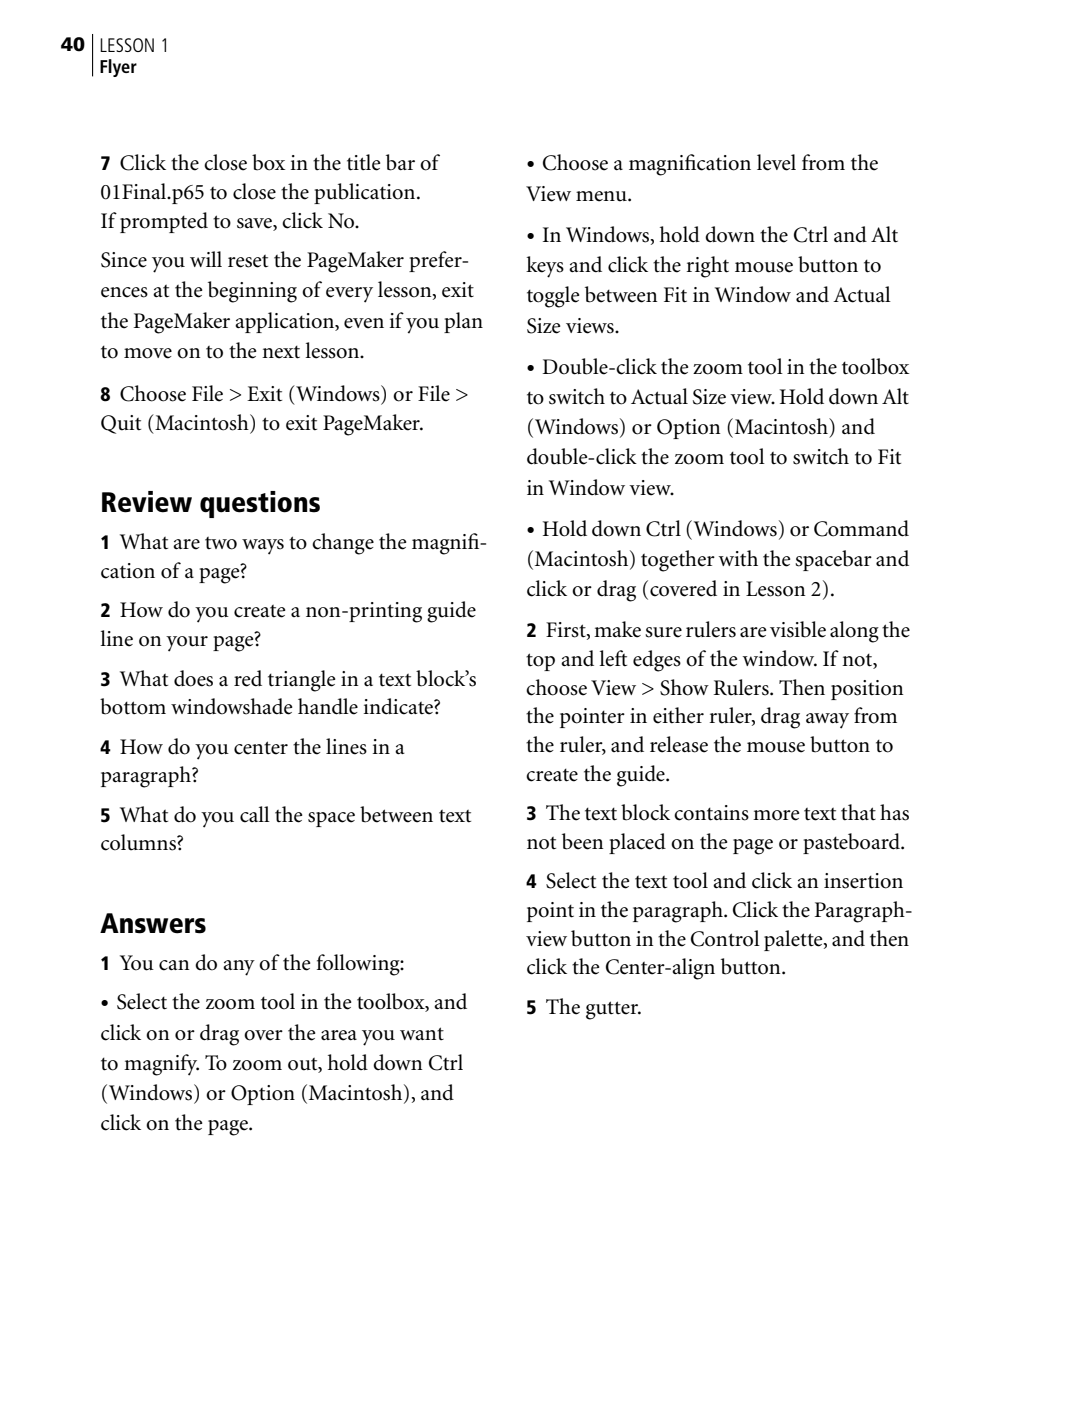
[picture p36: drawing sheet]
<svg xmlns="http://www.w3.org/2000/svg" width="175mm" height="229mm" viewBox="0 0 175 229" stroke-linecap="round" stroke-linejoin="round" font-family="sans-serif">
<defs><g id="words">
<g font-size="4.6">
<text x="16.4" y="83.6">Review questions</text>
<text x="16.4" y="152.2">Answers</text>
</g>
<g font-size="3.6">
<text x="19.6" y="27.8">Click the close box in the title bar of</text>
<text x="88.5" y="27.8">Choose a magnif</text>
<text x="111.7" y="27.8">ication level from the</text>
<text x="16.4" y="32.5">01Final.p65 to close the publication.</text>
<text x="85.9" y="32.7">View menu.</text>
<text x="16.4" y="37.2">Ifprompted to save, click No.</text>
<text x="88.5" y="39.5">In Windows, hold down the Ctrl and Alt</text>
<text x="16.4" y="43.6">Since you will reset the PageMaker prefer-</text>
<text x="85.9" y="44.4">keys and click the right mouse button to</text>
<text x="16.4" y="48.5">ences at the beginning of every lesson, exit</text>
<text x="16.4" y="53.5">the PageMaker application, even if you plan</text>
<text x="85.9" y="49.3">toggle between Fit in Window and Actual</text>
<text x="16.4" y="58.4">to move on to the next lesson.</text>
<text x="85.9" y="54.3">Size views.</text>
<text x="19.6" y="65.5">Choose File &gt; Exit (Windows) or File &gt;</text>
<text x="85.9" y="65.9">to switch to Actual Size view. Hold down Alt</text>
<text x="88.5" y="61">Double-click the zoom tool in the toolbox</text>
<text x="16.4" y="70.1">Quit (Macintosh) to exit PageMaker.</text>
<text x="85.9" y="70.9">(Windows) or Option (Macintosh) and</text>
<text x="85.9" y="75.8">double-click the zoom tool to switch to Fit</text>
<text x="85.9" y="80.7">in Window view.</text>
<text x="19.6" y="89.6">What are two ways to change the magnif</text>
<text x="76.3" y="89.6">i-</text>
<text x="88.5" y="87.4">Hold down Ctrl (Windows) or Command</text>
<text x="16.4" y="94.3">cation of a page?</text>
<text x="85.9" y="92.4">(Macintosh) together with the spacebar and</text>
<text x="19.6" y="100.7">How do you create a non-printing guide</text>
<text x="85.9" y="97.3">click or drag (covered in Lesson 2).</text>
<text x="16.4" y="105.4">line on your page?</text>
<text x="89.1" y="104">First, make sure rulers are visible along the</text>
<text x="19.6" y="111.9">What does a red triangle in a text block’s</text>
<text x="85.9" y="108.7">top and left edges of the window. If not,</text>
<text x="85.9" y="113.4">choose View &gt; Show Rulers. Then position</text>
<text x="16.4" y="116.5">bottom windowshade handle indicate?</text>
<text x="85.9" y="118">the pointer in either ruler, drag away from</text>
<text x="19.6" y="123">How do you center the lines in a</text>
<text x="85.9" y="122.7">the ruler, and release the mouse button to</text>
<text x="16.4" y="127.6">paragraph?</text>
<text x="85.9" y="127.4">create the guide.</text>
<text x="19.6" y="134.1">What do you call the space between text</text>
<text x="89.1" y="133.8">The text block contains more text that has</text>
<text x="16.4" y="138.8">columns?</text>
<text x="85.9" y="138.5">not been placed on the page or pasteboard.</text>
<text x="85.9" y="149.6">point in the paragraph. Click the Paragraph-</text>
<text x="89.1" y="144.9">Select the text tool and click an insertion</text>
<text x="85.9" y="154.3">view button in the Control palette, and then</text>
<text x="19.6" y="158.3">You can do any of the following:</text>
<text x="85.9" y="159">click the Center-align button.</text>
<text x="19" y="164.7">Select the zoom tool in the toolbox, and</text>
<text x="89.1" y="165.4">The gutter.</text>
<text x="16.4" y="169.6">click on or drag over the area you want</text>
<text x="16.4" y="174.6">to magnify. To zoom out, hold down Ctrl</text>
<text x="16.4" y="179.5">(Windows) or Option (Macintosh), and</text>
<text x="16.4" y="184.4">click on the page.</text>
</g>
<g font-size="3.2">
<text x="10" y="8.4">40</text>
<text x="16.2" y="8.4">LESSON 1</text>
<text x="16.4" y="27.8">7</text>
<text x="16.4" y="65.5">8</text>
<text x="16.4" y="89.6">1</text>
<text x="16.4" y="100.7">2</text>
<text x="85.9" y="104">2</text>
<text x="16.4" y="111.9">3</text>
<text x="16.4" y="123">4</text>
<text x="16.4" y="134.1">5</text>
<text x="85.9" y="133.8">3</text>
<text x="85.9" y="144.9">4</text>
<text x="16.4" y="158.3">1</text>
<text x="85.9" y="165.4">5</text>
</g>
<text font-size="3" x="16.2" y="11.9">Flyer</text>
<g font-size="2.8">
<text x="85.9" y="27.8">•</text>
<text x="85.9" y="39.5">•</text>
<text x="85.9" y="61">•</text>
<text x="85.9" y="87.4">•</text>
<text x="16.4" y="164.7">•</text>
</g>
</g></defs>
<path d="M15.1 5.5v7" fill="none" stroke="#000" stroke-width=".18"/>
<use href="#words"/>
</svg>
